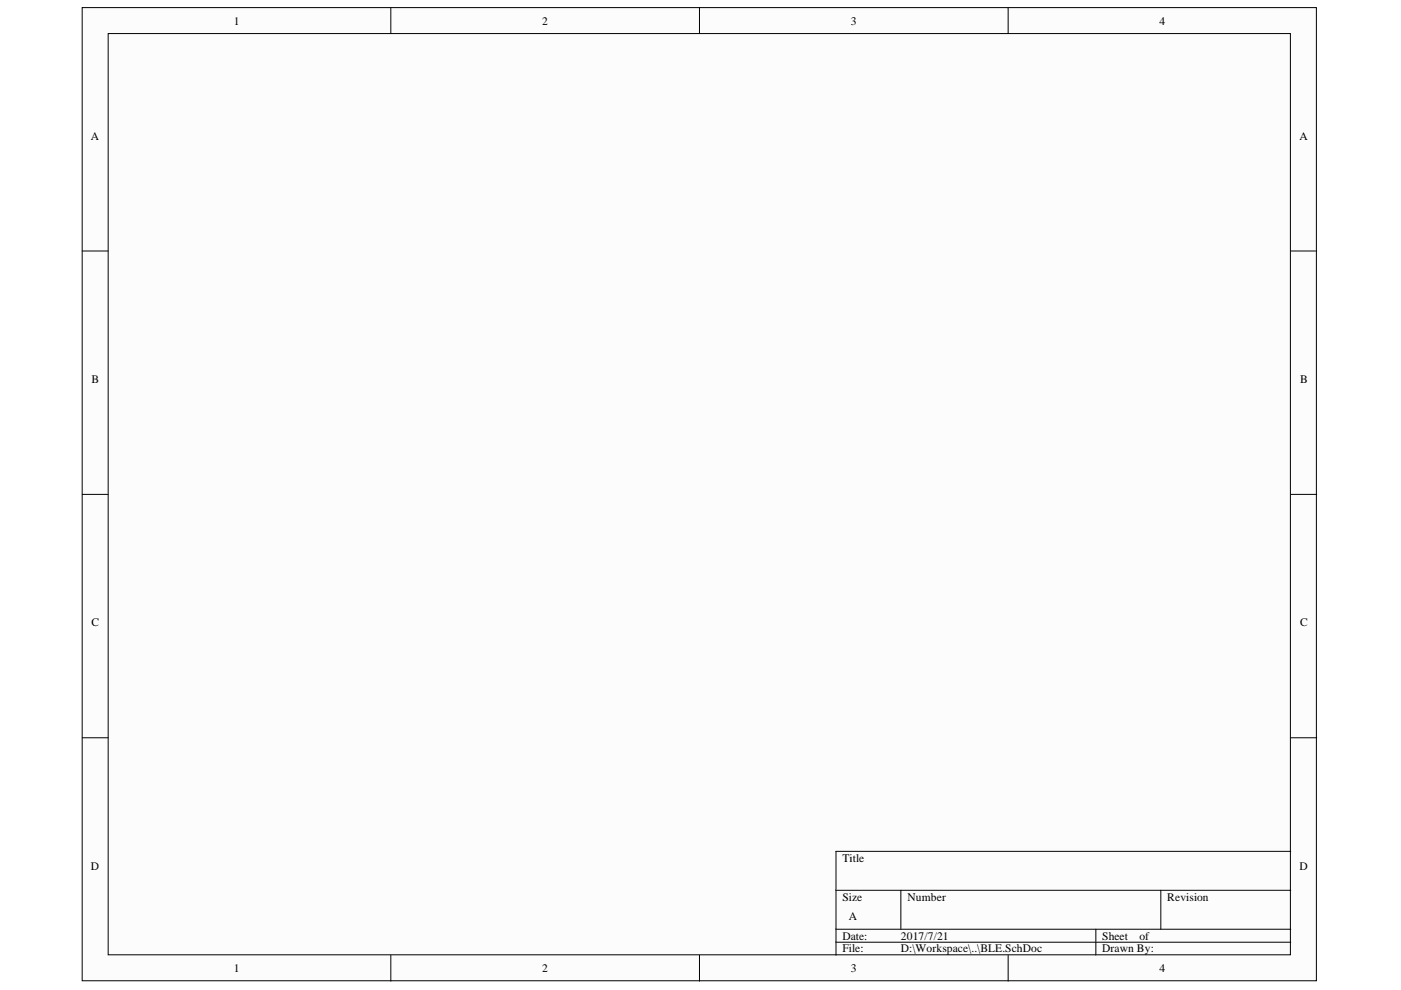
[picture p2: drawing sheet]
<svg xmlns="http://www.w3.org/2000/svg" width="297mm" height="210mm" viewBox="0 0 297 210" stroke-linecap="round" stroke-linejoin="round" font-family="sans-serif">
<defs><g id="words">
<g font-size="2.5">
<text x="49.6" y="5.2">1</text>
<text x="114.9" y="5.2">2</text>
<text x="180.4" y="5.2">3</text>
<text x="245.9" y="5.2">4</text>
<text x="19.3" y="29.7">A</text>
<text x="275.6" y="29.7">A</text>
<text x="19.4" y="81.2">B</text>
<text x="275.6" y="81.2">B</text>
<text x="19.4" y="132.8">C</text>
<text x="275.6" y="132.8">C</text>
<text x="19.3" y="184.5">D</text>
<text x="178.6" y="182.7">Title</text>
<text x="275.6" y="184.5">D</text>
<text x="178.6" y="191">Size</text>
<text x="192.4" y="191">Number</text>
<text x="247.5" y="191">Revision</text>
<text x="180" y="195.1">A</text>
<text x="178.6" y="199.2">Date:</text>
<text x="178.6" y="201.9">File:</text>
<text x="191" y="199.2">2017/7/21</text>
<text x="191" y="201.9">D:\Workspace\..\BLE.SchDoc</text>
<text x="233.7" y="199.2">Sheet</text>
<text x="233.7" y="201.9">Drawn By:</text>
<text x="241.6" y="199.2">of</text>
<text x="49.6" y="206.1">1</text>
<text x="114.9" y="206.1">2</text>
<text x="180.4" y="206.1">3</text>
<text x="245.9" y="206.1">4</text>
</g>
</g></defs>
<g fill="#fffcf8" stroke="#000" stroke-width=".21">
<path d="M17.4 1.6h261.7v206.3h-261.7z"/>
<path d="M22.9 7.1h250.7v195.3h-250.7z"/>
</g>
<g fill="none" stroke="#000" stroke-width=".21">
<path d="M82.9 1.6v5.5M148.3 1.6v5.5M213.7 1.6v5.5M17.4 53.2h5.5M273.7 53.2h5.5M17.4 104.8h5.5M273.7 104.8h5.5M17.4 156.4h5.5M273.7 156.4h5.5M177.2 188.8h96.5M177.2 197h96.5M177.2 199.8h96.5"/>
<path d="M191 188.8v8.2M232.3 197v5.5M246.1 188.8v8.2M273.7 180.5h-96.5v22M82.9 202.5v5.5M148.3 202.5v5.5M213.7 202.5v5.5"/>
</g>
<use href="#words"/>
</svg>
